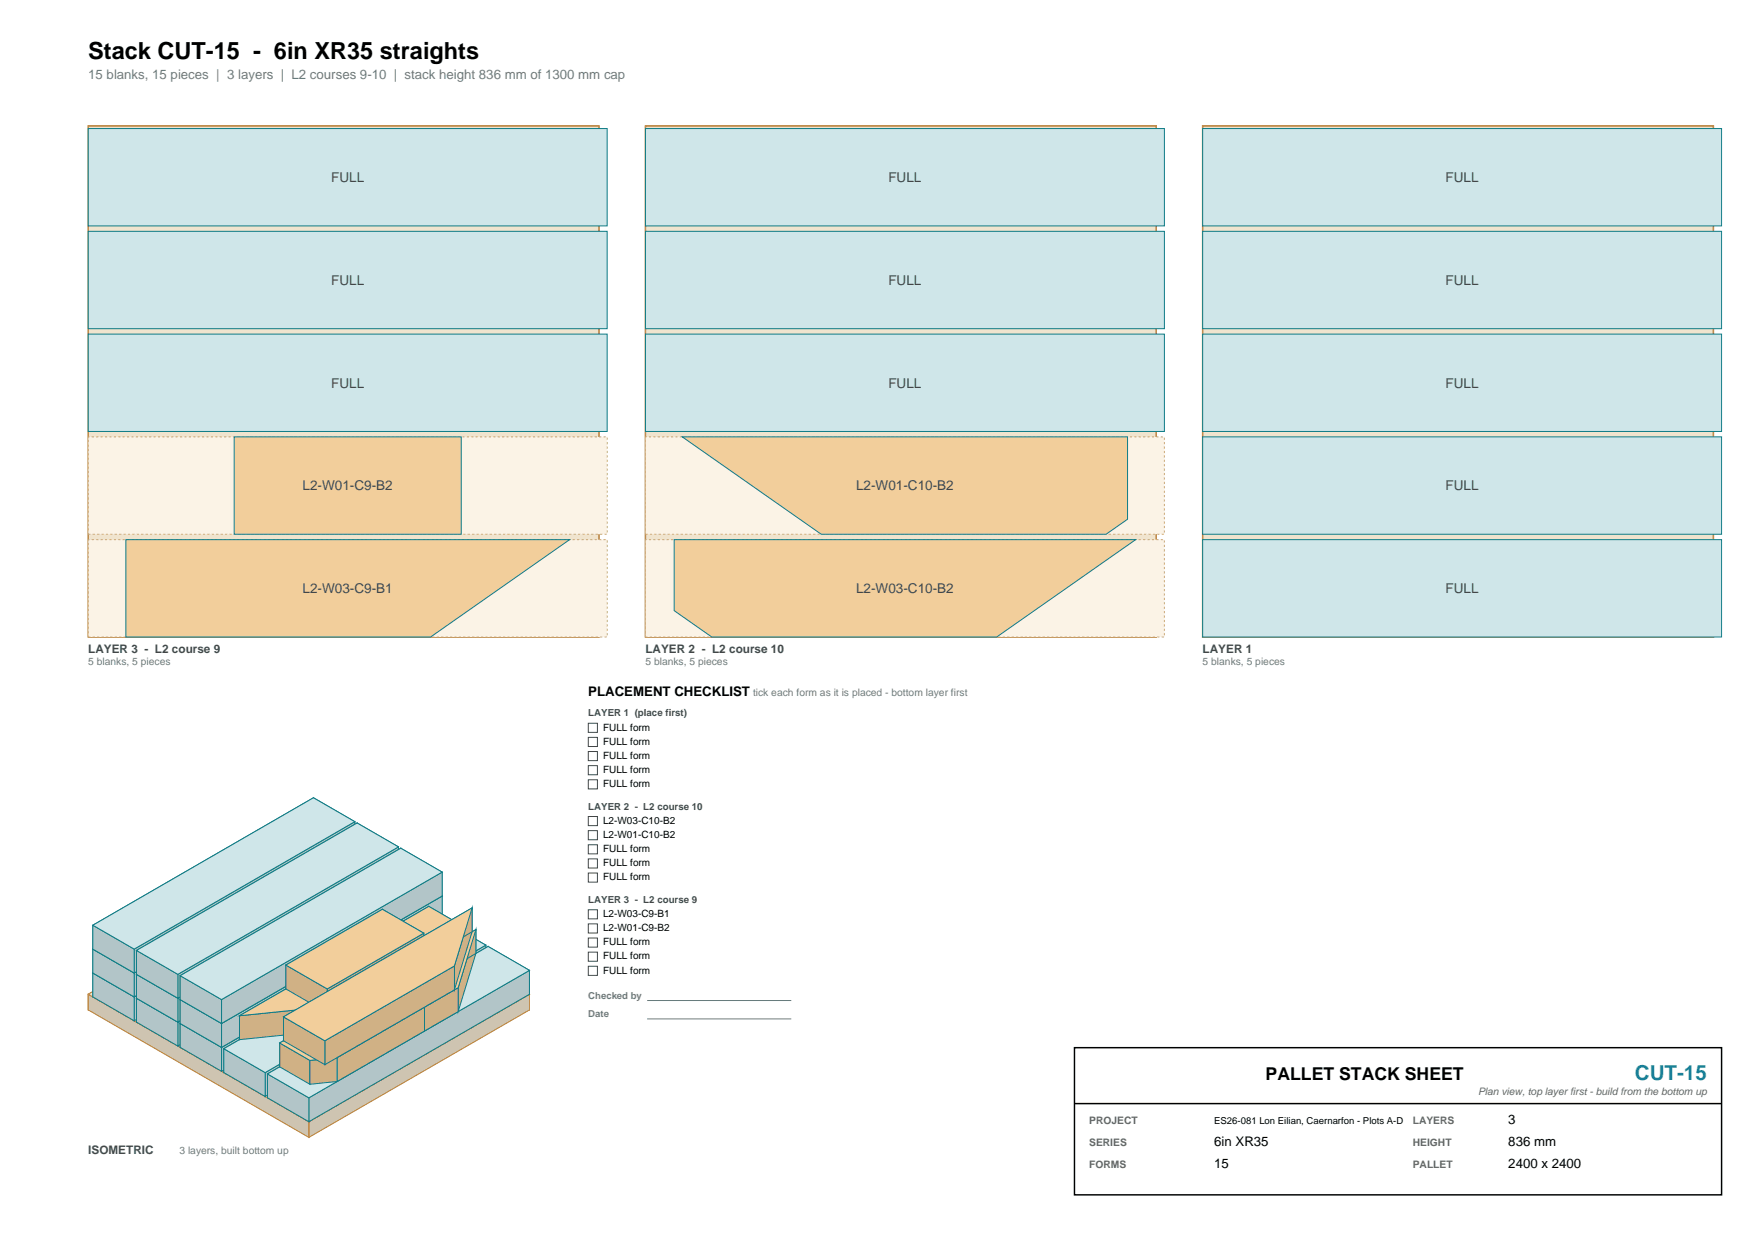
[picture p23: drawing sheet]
<svg xmlns="http://www.w3.org/2000/svg" width="420mm" height="297mm" viewBox="0 0 420 297" stroke-linecap="round" stroke-linejoin="round" font-family="sans-serif">
<defs><g id="words">
<text font-size="5.6" x="21.2" y="14.1">Stack CUT-15 - 6in XR35 straights</text>
<text font-size="4.9" fill="#1976d2" x="392.1" y="258.9">CUT-15</text>
<text font-size="4.2" x="303.6" y="258.9">PALLET STACK SHEET</text>
<text font-size="3.2" fill="#6b7c81" x="21.2" y="19.1">15 blanks, 15 pieces | 3 layers | L2 courses 9-10 | stack height 836 mm of 1300 mm cap</text>
<g font-size="3.2" fill="#3d4c50">
<text x="79.4" y="43.7">FULL</text>
<text x="213.1" y="43.7">FULL</text>
<text x="346.7" y="43.7">FULL</text>
<text x="79.4" y="68.3">FULL</text>
<text x="213.1" y="68.3">FULL</text>
<text x="346.7" y="68.3">FULL</text>
<text x="79.4" y="92.9">FULL</text>
<text x="213.1" y="92.9">FULL</text>
<text x="346.7" y="92.9">FULL</text>
<text x="72.6" y="117.6">L2-W01-C9-B2</text>
<text x="205.3" y="117.6">L2-W01-C10-B2</text>
<text x="346.7" y="117.6">FULL</text>
<text x="72.6" y="142.2">L2-W03-C9-B1</text>
<text x="205.3" y="142.2">L2-W03-C10-B2</text>
<text x="346.7" y="142.2">FULL</text>
</g>
<g font-size="3.2">
<text x="141.1" y="166.8">PLACEMENT CHECKLIST</text>
<text x="361.8" y="269.5">3</text>
<text x="291.2" y="274.8">6in XR35</text>
<text x="361.8" y="274.8">836 mm</text>
<text x="291.2" y="280.1">15</text>
<text x="361.8" y="280.1">2400 x 2400</text>
</g>
<g font-size="2.8" fill="#3d4c50">
<text x="21.2" y="156.6">LAYER 3 - L2 course 9</text>
<text x="154.8" y="156.6">LAYER 2 - L2 course 10</text>
<text x="288.5" y="156.6">LAYER 1</text>
<text x="21.2" y="276.5">ISOMETRIC</text>
</g>
<g font-size="2.5" fill="#6b7c81">
<text x="21.2" y="159.4">5 blanks, 5 pieces</text>
<text x="154.8" y="159.4">5 blanks, 5 pieces</text>
<text x="288.5" y="159.4">5 blanks, 5 pieces</text>
<text x="180.6" y="166.8">tick each form as it is placed - bottom layer first</text>
<text x="43" y="276.5">3 layers, built bottom up</text>
</g>
<g font-size="2.5" fill="#666">
<text x="354.5" y="262.4">Plan view, top layer first - build from the bottom up</text>
<text x="261.3" y="269.5">PROJECT</text>
<text x="338.9" y="269.5">LAYERS</text>
<text x="261.3" y="274.8">SERIES</text>
<text x="338.9" y="274.8">HEIGHT</text>
<text x="261.3" y="280.1">FORMS</text>
<text x="338.9" y="280.1">PALLET</text>
</g>
<g font-size="2.4">
<text x="144.6" y="175.1">FULL form</text>
<text x="144.6" y="178.5">FULL form</text>
<text x="144.6" y="181.9">FULL form</text>
<text x="144.6" y="185.3">FULL form</text>
<text x="144.6" y="188.7">FULL form</text>
<text x="144.6" y="197.5">L2-W03-C10-B2</text>
<text x="144.6" y="200.9">L2-W01-C10-B2</text>
<text x="144.6" y="204.3">FULL form</text>
<text x="144.6" y="207.6">FULL form</text>
<text x="144.6" y="211">FULL form</text>
<text x="144.6" y="219.8">L2-W03-C9-B1</text>
<text x="144.6" y="223.2">L2-W01-C9-B2</text>
<text x="144.6" y="226.6">FULL form</text>
<text x="144.6" y="230">FULL form</text>
<text x="144.6" y="233.4">FULL form</text>
</g>
<g font-size="2.3" fill="#3d4c50">
<text x="141.1" y="171.7">LAYER 1 (place first)</text>
<text x="141.1" y="194.1">LAYER 2 - L2 course 10</text>
<text x="141.1" y="216.5">LAYER 3 - L2 course 9</text>
</g>
<g font-size="2.3" fill="#6b7c81">
<text x="141.1" y="239.5">Checked by</text>
<text x="141.1" y="243.9">Date</text>
</g>
<text font-size="2.3" x="291.2" y="269.5">ES26-081 Lon Eilian, Caernarfon - Plots A-D</text>
</g></defs>
<path d="M21.2 30.2h122.5v122.5h-122.5z" fill-rule="evenodd" fill="#f0e4ce" stroke="#b4762b" stroke-width=".35"/>
<path d="M21.2 129.4h124.4v23.3h-124.4z" fill-rule="evenodd" fill="#fbf3e6" stroke="#c9a97a" stroke-width=".24" stroke-dasharray=".5 .5" stroke-linecap="butt"/>
<path d="M30.2 129.4h106.4l-33.3 23.3h-73.1z" fill-rule="evenodd" fill="#f2ce9b" stroke="#0e7c86" stroke-width=".24"/>
<path d="M21.2 104.7h124.4v23.4h-124.4z" fill-rule="evenodd" fill="#fbf3e6" stroke="#c9a97a" stroke-width=".24" stroke-dasharray=".5 .5" stroke-linecap="butt"/>
<path d="M56.2 104.7h54.4v23.4h-54.4z" fill-rule="evenodd" fill="#f2ce9b" stroke="#0e7c86" stroke-width=".24"/>
<g fill="#cfe6e9" stroke="#0e7c86" stroke-width=".24">
<path d="M21.2 80.1h124.4v23.3h-124.4z" fill-rule="evenodd"/>
<path d="M21.2 55.5h124.4v23.3h-124.4z" fill-rule="evenodd"/>
<path d="M21.2 30.8h124.4v23.4h-124.4z" fill-rule="evenodd"/>
</g>
<path d="M154.8 30.2h122.5v122.5h-122.5z" fill-rule="evenodd" fill="#f0e4ce" stroke="#b4762b" stroke-width=".35"/>
<path d="M154.8 129.4h124.5v23.3h-124.5z" fill-rule="evenodd" fill="#fbf3e6" stroke="#c9a97a" stroke-width=".24" stroke-dasharray=".5 .5" stroke-linecap="butt"/>
<path d="M161.7 129.4h110.7l-33.3 23.3h-68.4l-9-6.3z" fill-rule="evenodd" fill="#f2ce9b" stroke="#0e7c86" stroke-width=".24"/>
<path d="M154.8 104.7h124.5v23.4h-124.5z" fill-rule="evenodd" fill="#fbf3e6" stroke="#c9a97a" stroke-width=".24" stroke-dasharray=".5 .5" stroke-linecap="butt"/>
<path d="M163.7 104.7h106.8v19.8l-5.2 3.6h-68.3z" fill-rule="evenodd" fill="#f2ce9b" stroke="#0e7c86" stroke-width=".24"/>
<g fill="#cfe6e9" stroke="#0e7c86" stroke-width=".24">
<path d="M154.8 80.1h124.5v23.3h-124.5z" fill-rule="evenodd"/>
<path d="M154.8 55.5h124.5v23.3h-124.5z" fill-rule="evenodd"/>
<path d="M154.8 30.8h124.5v23.4h-124.5z" fill-rule="evenodd"/>
</g>
<path d="M288.5 30.2h122.5v122.5h-122.5z" fill-rule="evenodd" fill="#f0e4ce" stroke="#b4762b" stroke-width=".35"/>
<g fill="#cfe6e9" stroke="#0e7c86" stroke-width=".24">
<path d="M288.5 129.4h124.4v23.3h-124.4z" fill-rule="evenodd"/>
<path d="M288.5 104.7h124.4v23.4h-124.4z" fill-rule="evenodd"/>
<path d="M288.5 80.1h124.4v23.3h-124.4z" fill-rule="evenodd"/>
<path d="M288.5 55.5h124.4v23.3h-124.4z" fill-rule="evenodd"/>
<path d="M288.5 30.8h124.4v23.4h-124.4z" fill-rule="evenodd"/>
</g>
<g fill="#cec4b1" stroke="#b4762b" stroke-width=".24">
<path d="M74.1 207.8l52.9 30.5v3.8l-52.9-30.6z" fill-rule="evenodd"/>
<path d="M21.2 238.3l52.9-30.5v3.7l-52.9 30.6z" fill-rule="evenodd"/>
<path d="M74.1 268.9l52.9-30.6v3.8l-52.9 30.5z" fill-rule="evenodd"/>
<path d="M21.2 238.3l52.9 30.6v3.7l-52.9-30.5z" fill-rule="evenodd"/>
</g>
<path d="M21.2 238.3l52.9-30.5 52.9 30.5-52.9 30.6z" fill-rule="evenodd" fill="#f0e4ce" stroke="#b4762b" stroke-width=".24"/>
<g fill="#b2c5c8" stroke="#0e7c86" stroke-width=".24">
<path d="M75.2 202.7l9.9 5.7v5.7l-9.9-5.7z" fill-rule="evenodd"/>
<path d="M22.3 233.2l52.9-30.5v5.7l-52.9 30.6z" fill-rule="evenodd"/>
<path d="M32.2 239l52.9-30.6v5.7l-52.9 30.6z" fill-rule="evenodd"/>
<path d="M22.3 233.2l9.9 5.8v5.7l-9.9-5.7z" fill-rule="evenodd"/>
</g>
<path d="M22.3 233.2l52.9-30.5 9.9 5.7-52.9 30.6z" fill-rule="evenodd" fill="#cfe6e9" stroke="#0e7c86" stroke-width=".24"/>
<g fill="#b2c5c8" stroke="#0e7c86" stroke-width=".24">
<path d="M85.7 208.7l9.9 5.8v5.7l-9.9-5.7z" fill-rule="evenodd"/>
<path d="M32.7 239.3l53-30.6v5.8l-53 30.5z" fill-rule="evenodd"/>
<path d="M42.7 245l52.9-30.5v5.7l-52.9 30.5z" fill-rule="evenodd"/>
<path d="M32.7 239.3l10 5.7v5.7l-10-5.7z" fill-rule="evenodd"/>
</g>
<path d="M32.7 239.3l53-30.6 9.9 5.8-52.9 30.5z" fill-rule="evenodd" fill="#cfe6e9" stroke="#0e7c86" stroke-width=".24"/>
<g fill="#b2c5c8" stroke="#0e7c86" stroke-width=".24">
<path d="M96.1 214.8l10 5.7v5.7l-10-5.7z" fill-rule="evenodd"/>
<path d="M43.2 245.3l52.9-30.5v5.7l-52.9 30.6z" fill-rule="evenodd"/>
<path d="M53.1 251.1l53-30.6v5.7l-53 30.6z" fill-rule="evenodd"/>
<path d="M43.2 245.3l9.9 5.8v5.7l-9.9-5.7z" fill-rule="evenodd"/>
</g>
<path d="M43.2 245.3l52.9-30.5 10 5.7-53 30.6z" fill-rule="evenodd" fill="#cfe6e9" stroke="#0e7c86" stroke-width=".24"/>
<g fill="#b2c5c8" stroke="#0e7c86" stroke-width=".24">
<path d="M106.6 220.8l9.9 5.8v5.7l-9.9-5.7z" fill-rule="evenodd"/>
<path d="M53.7 251.4l52.9-30.6v5.8l-52.9 30.5z" fill-rule="evenodd"/>
<path d="M63.6 257.1l52.9-30.5v5.7l-52.9 30.5z" fill-rule="evenodd"/>
<path d="M53.7 251.4l9.9 5.7v5.7l-9.9-5.7z" fill-rule="evenodd"/>
</g>
<path d="M53.7 251.4l52.9-30.6 9.9 5.8-52.9 30.5z" fill-rule="evenodd" fill="#cfe6e9" stroke="#0e7c86" stroke-width=".24"/>
<g fill="#b2c5c8" stroke="#0e7c86" stroke-width=".24">
<path d="M117.1 226.9l9.9 5.7v5.7l-9.9-5.7z" fill-rule="evenodd"/>
<path d="M64.2 257.4l52.9-30.5v5.7l-52.9 30.6z" fill-rule="evenodd"/>
<path d="M74.1 263.2l52.9-30.6v5.7l-52.9 30.6z" fill-rule="evenodd"/>
<path d="M64.2 257.4l9.9 5.8v5.7l-9.9-5.7z" fill-rule="evenodd"/>
</g>
<path d="M64.2 257.4l52.9-30.5 9.9 5.7-52.9 30.6z" fill-rule="evenodd" fill="#cfe6e9" stroke="#0e7c86" stroke-width=".24"/>
<g fill="#b2c5c8" stroke="#0e7c86" stroke-width=".24">
<path d="M75.2 197l9.9 5.7v5.7l-9.9-5.7z" fill-rule="evenodd"/>
<path d="M22.3 227.5l52.9-30.5v5.7l-52.9 30.5z" fill-rule="evenodd"/>
<path d="M32.2 233.2l52.9-30.5v5.7l-52.9 30.6z" fill-rule="evenodd"/>
<path d="M22.3 227.5l9.9 5.7v5.8l-9.9-5.8z" fill-rule="evenodd"/>
</g>
<path d="M22.3 227.5l52.9-30.5 9.9 5.7-52.9 30.5z" fill-rule="evenodd" fill="#cfe6e9" stroke="#0e7c86" stroke-width=".24"/>
<g fill="#b2c5c8" stroke="#0e7c86" stroke-width=".24">
<path d="M85.7 203l9.9 5.7v5.8l-9.9-5.8z" fill-rule="evenodd"/>
<path d="M32.7 233.6l53-30.6v5.7l-53 30.6z" fill-rule="evenodd"/>
<path d="M42.7 239.3l52.9-30.6v5.8l-52.9 30.5z" fill-rule="evenodd"/>
<path d="M32.7 233.6l10 5.7v5.7l-10-5.7z" fill-rule="evenodd"/>
</g>
<path d="M32.7 233.6l53-30.6 9.9 5.7-52.9 30.6z" fill-rule="evenodd" fill="#cfe6e9" stroke="#0e7c86" stroke-width=".24"/>
<g fill="#b2c5c8" stroke="#0e7c86" stroke-width=".24">
<path d="M96.1 209.1l10 5.7v5.7l-10-5.7z" fill-rule="evenodd"/>
<path d="M43.2 239.6l52.9-30.5v5.7l-52.9 30.5z" fill-rule="evenodd"/>
<path d="M53.1 245.3l53-30.5v5.7l-53 30.6z" fill-rule="evenodd"/>
<path d="M43.2 239.6l9.9 5.7v5.8l-9.9-5.8z" fill-rule="evenodd"/>
</g>
<path d="M43.2 239.6l52.9-30.5 10 5.7-53 30.5z" fill-rule="evenodd" fill="#cfe6e9" stroke="#0e7c86" stroke-width=".24"/>
<g fill="#d0b185" stroke="#0e7c86" stroke-width=".24">
<path d="M102.8 217.3l8.4 4.8v5.7l-8.4-4.8z" fill-rule="evenodd"/>
<path d="M111.2 222.1v5.7l-.6 2.2v-5.7z" fill-rule="evenodd"/>
<path d="M57.4 243.5l45.4-26.2v5.7l-45.4 26.2z" fill-rule="evenodd"/>
<path d="M81.5 241l29.1-16.7v5.7l-29.1 16.8z" fill-rule="evenodd"/>
<path d="M57.4 243.5l24.1-2.5v5.8l-24.1 2.4z" fill-rule="evenodd"/>
</g>
<path d="M57.4 243.5l45.4-26.2 8.4 4.8-.6 2.2-29.1 16.7z" fill-rule="evenodd" fill="#f2ce9b" stroke="#0e7c86" stroke-width=".24"/>
<g fill="#d0b185" stroke="#0e7c86" stroke-width=".24">
<path d="M114.1 222.8v5.8l-4.2 13.9v-5.7z" fill-rule="evenodd"/>
<path d="M67.1 250l47-27.2v5.8l-47 27.1z" fill-rule="evenodd"/>
<path d="M101.8 241.4l8.1-4.6v5.7l-8.1 4.6z" fill-rule="evenodd"/>
<path d="M80.9 253.5l20.9-12.1v5.7l-20.9 12.2z" fill-rule="evenodd"/>
<path d="M67.1 250l7.2 4.2v5.7l-7.2-4.2z" fill-rule="evenodd"/>
<path d="M74.3 254.2l6.6-.7v5.8l-6.6 .6z" fill-rule="evenodd"/>
</g>
<path d="M67.1 250l47-27.2-4.2 14-29 16.7-6.6 .7z" fill-rule="evenodd" fill="#f2ce9b" stroke="#0e7c86" stroke-width=".24"/>
<g fill="#b2c5c8" stroke="#0e7c86" stroke-width=".24">
<path d="M75.2 191.2l9.9 5.8v5.7l-9.9-5.7z" fill-rule="evenodd"/>
<path d="M22.3 221.8l52.9-30.6v5.8l-52.9 30.5z" fill-rule="evenodd"/>
<path d="M32.2 227.5l52.9-30.5v5.7l-52.9 30.5z" fill-rule="evenodd"/>
<path d="M22.3 221.8l9.9 5.7v5.7l-9.9-5.7z" fill-rule="evenodd"/>
</g>
<path d="M22.3 221.8l52.9-30.6 9.9 5.8-52.9 30.5z" fill-rule="evenodd" fill="#cfe6e9" stroke="#0e7c86" stroke-width=".24"/>
<g fill="#b2c5c8" stroke="#0e7c86" stroke-width=".24">
<path d="M85.7 197.3l9.9 5.7v5.7l-9.9-5.7z" fill-rule="evenodd"/>
<path d="M32.7 227.8l53-30.5v5.7l-53 30.6z" fill-rule="evenodd"/>
<path d="M42.7 233.6l52.9-30.6v5.7l-52.9 30.6z" fill-rule="evenodd"/>
<path d="M32.7 227.8l10 5.8v5.7l-10-5.7z" fill-rule="evenodd"/>
</g>
<path d="M32.7 227.8l53-30.5 9.9 5.7-52.9 30.6z" fill-rule="evenodd" fill="#cfe6e9" stroke="#0e7c86" stroke-width=".24"/>
<g fill="#b2c5c8" stroke="#0e7c86" stroke-width=".24">
<path d="M96.1 203.3l10 5.8v5.7l-10-5.7z" fill-rule="evenodd"/>
<path d="M43.2 233.9l52.9-30.6v5.8l-52.9 30.5z" fill-rule="evenodd"/>
<path d="M53.1 239.6l53-30.5v5.7l-53 30.5z" fill-rule="evenodd"/>
<path d="M43.2 233.9l9.9 5.7v5.7l-9.9-5.7z" fill-rule="evenodd"/>
</g>
<path d="M43.2 233.9l52.9-30.6 10 5.8-53 30.5z" fill-rule="evenodd" fill="#cfe6e9" stroke="#0e7c86" stroke-width=".24"/>
<g fill="#d0b185" stroke="#0e7c86" stroke-width=".24">
<path d="M91.7 218l9.9 5.7v5.7l-9.9-5.7z" fill-rule="evenodd"/>
<path d="M68.6 231.3l23.1-13.3v5.7l-23.1 13.4z" fill-rule="evenodd"/>
<path d="M78.5 237.1l23.1-13.4v5.7l-23.1 13.4z" fill-rule="evenodd"/>
<path d="M68.6 231.3l9.9 5.8v5.7l-9.9-5.7z" fill-rule="evenodd"/>
</g>
<path d="M68.6 231.3l23.1-13.3 9.9 5.7-23.1 13.4z" fill-rule="evenodd" fill="#f2ce9b" stroke="#0e7c86" stroke-width=".24"/>
<g fill="#d0b185" stroke="#0e7c86" stroke-width=".24">
<path d="M113.2 217.6v5.8l-4.2 13.9v-5.8z" fill-rule="evenodd"/>
<path d="M68 243.8l45.2-26.2v5.8l-45.2 26.1z" fill-rule="evenodd"/>
<path d="M77.9 249.5l31.1-18v5.8l-31.1 17.9z" fill-rule="evenodd"/>
<path d="M68 243.8l9.9 5.7v5.7l-9.9-5.7z" fill-rule="evenodd"/>
</g>
<path d="M68 243.8l45.2-26.2-4.2 13.9-31.1 18z" fill-rule="evenodd" fill="#f2ce9b" stroke="#0e7c86" stroke-width=".24"/>
<g fill="none" stroke="#3d4c50" stroke-width=".24">
<path d="M141.1 173.4h2.2v2.2h-2.2zM141.1 176.8h2.2v2.1h-2.2zM141.1 180.1h2.2v2.2h-2.2zM141.1 183.5h2.2v2.2h-2.2zM141.1 186.9h2.2v2.2h-2.2zM141.1 195.7h2.2v2.2h-2.2zM141.1 199.1h2.2v2.2h-2.2zM141.1 202.5h2.2v2.2h-2.2zM141.1 205.9h2.2v2.2h-2.2zM141.1 209.3h2.2v2.2h-2.2zM141.1 218.1h2.2v2.2h-2.2zM141.1 221.5h2.2v2.2h-2.2z"/>
<path d="M141.1 224.9h2.2v2.1h-2.2zM141.1 228.2h2.2v2.2h-2.2zM141.1 231.6h2.2v2.2h-2.2z"/>
</g>
<path d="M155.2 239.8h34.6M155.2 244.2h34.6" fill="none" stroke="#6b7c81" stroke-width=".24"/>
<path d="M257.7 251.1h155.2v35.3h-155.2z" fill-rule="evenodd" fill="#fff" stroke="#000" stroke-width=".35"/>
<path d="M257.7 264.5h155.2" fill="none" stroke="#000" stroke-width=".35"/>
<use href="#words"/>
</svg>
